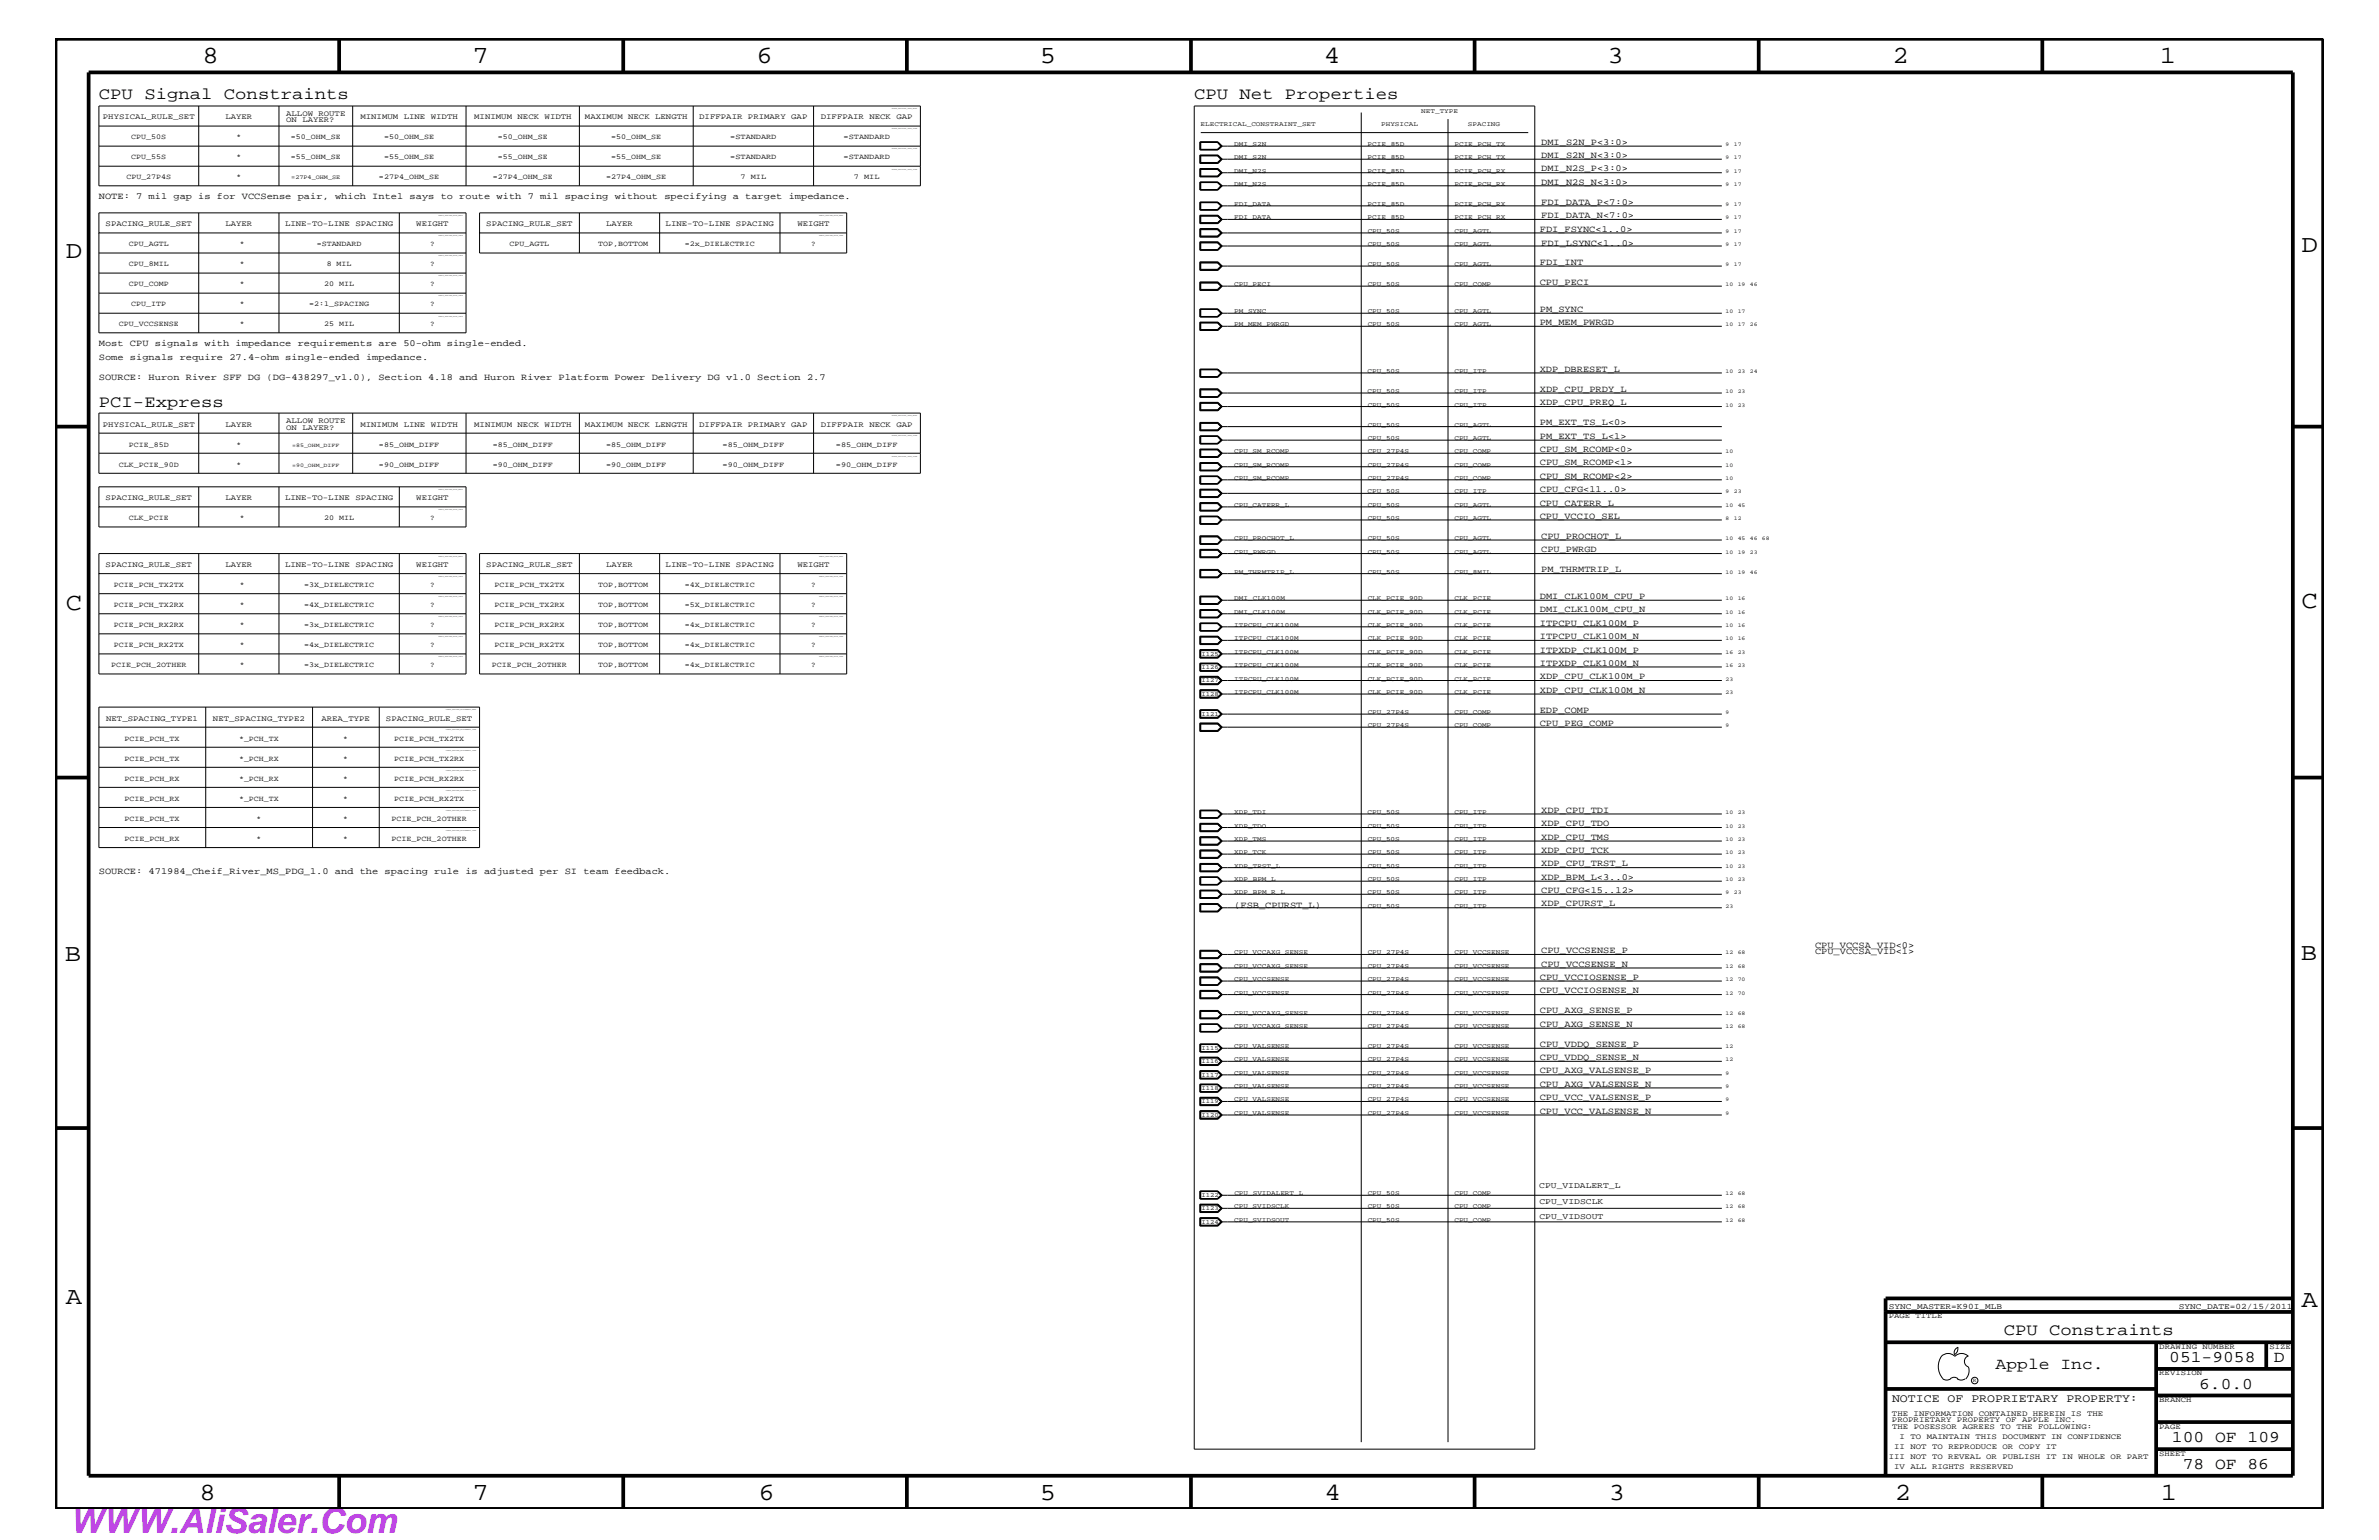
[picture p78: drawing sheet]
<svg xmlns="http://www.w3.org/2000/svg" width="432mm" height="279mm" viewBox="0 0 432 279" stroke-linecap="round" stroke-linejoin="round" font-family="sans-serif">
<defs><g id="words">
<text font-size="6.3" fill="#bd42e3" x="12.7" y="278.1">WWW.AliSaler.Com</text>
<g font-size="4.5">
<text x="36.7" y="11.5">8</text>
<text x="85.8" y="11.5">7</text>
<text x="137.3" y="11.5">6</text>
<text x="188.7" y="11.5">5</text>
<text x="240.3" y="11.5">4</text>
<text x="291.8" y="11.5">3</text>
<text x="343.5" y="11.5">2</text>
<text x="392" y="11.5">1</text>
<text x="11.9" y="46.8">D</text>
<text x="417.8" y="45.7">D</text>
<text x="11.9" y="110.6">C</text>
<text x="417.8" y="110.3">C</text>
<text x="11.8" y="174.3">B</text>
<text x="417.6" y="174.2">B</text>
<text x="11.9" y="236.7">A</text>
<text x="417.8" y="237.1">A</text>
<text x="36.2" y="272.1">8</text>
<text x="85.8" y="272.1">7</text>
<text x="137.7" y="272.1">6</text>
<text x="188.7" y="272.1">5</text>
<text x="240.4" y="272.1">4</text>
<text x="292" y="272.1">3</text>
<text x="343.9" y="272.1">2</text>
<text x="392.2" y="272.1">1</text>
</g>
<g font-size="3">
<text x="17.9" y="18">CPU Signal Constraints</text>
<text x="216.7" y="18">CPU Net Properties</text>
<text x="17.9" y="73.8">PCI-Express</text>
<text x="363.7" y="242.3">CPU Constraints</text>
<text x="362.2" y="248.4">Apple Inc.</text>
<text x="393.7" y="247.1">051-9058</text>
<text x="399.2" y="252">6.0.0</text>
<text x="412.7" y="247.1">D</text>
<text x="394.2" y="261.6">100 OF 109</text>
<text x="396.2" y="266.6">78 OF 86</text>
</g>
<text font-size="2.1" x="343.4" y="254.4">NOTICE OF PROPRIETARY PROPERTY:</text>
<g font-size="1.7">
<text x="279.7" y="28.6">DMI_S2N_N&lt;3:0&gt;</text>
<text x="279.7" y="26.3">DMI_S2N_P&lt;3:0&gt;</text>
<text x="279.7" y="33.6">DMI_N2S_N&lt;3:0&gt;</text>
<text x="279.7" y="31.1">DMI_N2S_P&lt;3:0&gt;</text>
<text x="17.9" y="36.2">NOTE: 7 mil gap is for VCCSense pair, which Intel says to route with 7 mil spacing without specifying a target impedance.</text>
<text x="279.7" y="37.2">FDI_DATA_P&lt;7:0&gt;</text>
<text x="279.7" y="39.6">FDI_DATA_N&lt;7:0&gt;</text>
<text x="279.5" y="42">FDI_FSYNC&lt;1..0&gt;</text>
<text x="279.7" y="44.6">FDI_LSYNC&lt;1..0&gt;</text>
<text x="279.5" y="51.7">CPU_PECI</text>
<text x="279.5" y="48">FDI_INT</text>
<text x="279.5" y="59">PM_MEM_PWRGD</text>
<text x="279.5" y="56.6">PM_SYNC</text>
<text x="17.9" y="65.3">Some signals require 27.4-ohm single-ended impedance.</text>
<text x="18" y="62.9">Most CPU signals with impedance requirements are 50-ohm single-ended.</text>
<text x="17.9" y="68.9">SOURCE: Huron River SFF DG (DG-438297_v1.0), Section 4.18 and Huron River Platform Power Delivery DG v1.0 Section 2.7</text>
<text x="279.5" y="67.5">XDP_DBRESET_L</text>
<text x="279.5" y="71.1">XDP_CPU_PRDY_L</text>
<text x="279.5" y="73.5">XDP_CPU_PREQ_L</text>
<text x="279.5" y="77.2">PM_EXT_TS_L&lt;0&gt;</text>
<text x="279.5" y="82">CPU_SM_RCOMP&lt;0&gt;</text>
<text x="279.5" y="79.6">PM_EXT_TS_L&lt;1&gt;</text>
<text x="279.5" y="84.4">CPU_SM_RCOMP&lt;1&gt;</text>
<text x="279.5" y="86.9">CPU_SM_RCOMP&lt;2&gt;</text>
<text x="279.5" y="89.3">CPU_CFG&lt;11..0&gt;</text>
<text x="279.5" y="94.2">CPU_VCCIO_SEL</text>
<text x="279.5" y="91.7">CPU_CATERR_L</text>
<text x="279.7" y="97.7">CPU_PROCHOT_L</text>
<text x="279.7" y="100.2">CPU_PWRGD</text>
<text x="279.7" y="103.8">PM_THRMTRIP_L</text>
<text x="279.5" y="113.6">ITPCPU_CLK100M_P</text>
<text x="279.5" y="111.1">DMI_CLK100M_CPU_N</text>
<text x="279.5" y="108.7">DMI_CLK100M_CPU_P</text>
<text x="279.5" y="115.9">ITPCPU_CLK100M_N</text>
<text x="279.5" y="118.4">ITPXDP_CLK100M_P</text>
<text x="279.5" y="120.8">ITPXDP_CLK100M_N</text>
<text x="279.5" y="125.7">XDP_CPU_CLK100M_N</text>
<text x="279.5" y="123.2">XDP_CPU_CLK100M_P</text>
<text x="279.5" y="131.7">CPU_PEG_COMP</text>
<text x="279.5" y="129.3">EDP_COMP</text>
<text x="279.7" y="149.9">XDP_CPU_TDO</text>
<text x="279.7" y="147.5">XDP_CPU_TDI</text>
<text x="279.7" y="154.7">XDP_CPU_TCK</text>
<text x="279.7" y="152.3">XDP_CPU_TMS</text>
<text x="18" y="158.6">SOURCE: 471984_Cheif_River_MS_PDG_1.0 and the spacing rule is adjusted per SI team feedback.</text>
<text x="279.7" y="159.6">XDP_BPM_L&lt;3..0&gt;</text>
<text x="279.7" y="162">CPU_CFG&lt;15..12&gt;</text>
<text x="279.7" y="157.2">XDP_CPU_TRST_L</text>
<text x="224" y="164.7">(FSB_CPURST_L)</text>
<text x="279.7" y="164.5">XDP_CPURST_L</text>
<text x="279.7" y="172.9">CPU_VCCSENSE_P</text>
<text x="329.4" y="173.2">CPU_VCCSA_VID&lt;1&gt;</text>
<text x="329.4" y="172">CPU_VCCSA_VID&lt;0&gt;</text>
<text x="279.5" y="177.7">CPU_VCCIOSENSE_P</text>
<text x="279.7" y="175.4">CPU_VCCSENSE_N</text>
<text x="279.5" y="180.2">CPU_VCCIOSENSE_N</text>
<text x="279.5" y="183.8">CPU_AXG_SENSE_P</text>
<text x="279.5" y="189.9">CPU_VDDQ_SENSE_P</text>
<text x="279.5" y="186.3">CPU_AXG_SENSE_N</text>
<text x="279.5" y="197.2">CPU_AXG_VALSENSE_N</text>
<text x="279.5" y="194.8">CPU_AXG_VALSENSE_P</text>
<text x="279.5" y="192.3">CPU_VDDQ_SENSE_N</text>
<text x="279.5" y="202">CPU_VCC_VALSENSE_N</text>
<text x="279.5" y="199.6">CPU_VCC_VALSENSE_P</text>
</g>
<g font-size="1.5">
<text x="279.4" y="215.6">CPU_VIDALERT_L</text>
<text x="279.4" y="218.5">CPU_VIDSCLK</text>
<text x="279.4" y="221.2">CPU_VIDSOUT</text>
<text x="342.8" y="237.4">SYNC_MASTER=K90I_MLB</text>
<text x="395.5" y="237.4">SYNC_DATE=02/15/2011</text>
</g>
<g font-size="1.4">
<text x="18.7" y="21.6">PHYSICAL_RULE_SET</text>
<text x="40.9" y="21.6">LAYER</text>
<text x="51.9" y="21">ALLOW ROUTE</text>
<text x="51.9" y="22.2">ON LAYER?</text>
<text x="65.4" y="21.6">MINIMUM LINE WIDTH</text>
<text x="86.1" y="21.6">MINIMUM NECK WIDTH</text>
<text x="106.2" y="21.6">MAXIMUM NECK LENGTH</text>
<text x="126.9" y="21.6">DIFFPAIR PRIMARY GAP</text>
<text x="149" y="21.6">DIFFPAIR NECK GAP</text>
<text x="23.8" y="25.3">CPU_50S</text>
<text x="23.8" y="28.9">CPU_55S</text>
<text x="42.9" y="25.3">*</text>
<text x="42.9" y="28.9">*</text>
<text x="52.8" y="25.3">=50_OHM_SE</text>
<text x="52.8" y="28.9">=55_OHM_SE</text>
<text x="69.7" y="28.9">=55_OHM_SE</text>
<text x="69.7" y="25.3">=50_OHM_SE</text>
<text x="90.4" y="28.9">=55_OHM_SE</text>
<text x="90.4" y="25.3">=50_OHM_SE</text>
<text x="111" y="28.9">=55_OHM_SE</text>
<text x="111" y="25.3">=50_OHM_SE</text>
<text x="132.5" y="25.3">=STANDARD</text>
<text x="132.5" y="28.9">=STANDARD</text>
<text x="153.1" y="25.3">=STANDARD</text>
<text x="153.1" y="28.9">=STANDARD</text>
<text x="22.9" y="32.5">CPU_27P4S</text>
<text x="42.9" y="32.5">*</text>
<text x="68.8" y="32.5">=27P4_OHM_SE</text>
<text x="89.4" y="32.5">=27P4_OHM_SE</text>
<text x="110" y="32.5">=27P4_OHM_SE</text>
<text x="134.4" y="32.5">7 MIL</text>
<text x="155" y="32.5">7 MIL</text>
<text x="19.2" y="41">SPACING_RULE_SET</text>
<text x="40.9" y="41">LAYER</text>
<text x="51.7" y="41">LINE-TO-LINE SPACING</text>
<text x="75.6" y="41">WEIGHT</text>
<text x="88.3" y="41">SPACING_RULE_SET</text>
<text x="110" y="41">LAYER</text>
<text x="120.8" y="41">LINE-TO-LINE SPACING</text>
<text x="144.7" y="41">WEIGHT</text>
<text x="23.4" y="44.6">CPU_AGTL</text>
<text x="43.5" y="44.6">*</text>
<text x="57.5" y="44.6">=STANDARD</text>
<text x="78.1" y="44.6">?</text>
<text x="92.5" y="44.6">CPU_AGTL</text>
<text x="108.6" y="44.6">TOP,BOTTOM</text>
<text x="124.3" y="44.6">=2x_DIELECTRIC</text>
<text x="147.2" y="44.6">?</text>
<text x="23.4" y="48.3">CPU_8MIL</text>
<text x="23.4" y="51.9">CPU_COMP</text>
<text x="43.5" y="48.3">*</text>
<text x="43.5" y="51.9">*</text>
<text x="58.8" y="51.9">20 MIL</text>
<text x="59.3" y="48.3">8 MIL</text>
<text x="78.1" y="48.3">?</text>
<text x="78.1" y="51.9">?</text>
<text x="21.5" y="59.2">CPU_VCCSENSE</text>
<text x="23.8" y="55.6">CPU_ITP</text>
<text x="43.5" y="59.2">*</text>
<text x="43.5" y="55.6">*</text>
<text x="56.1" y="55.6">=2:1_SPACING</text>
<text x="58.8" y="59.2">25 MIL</text>
<text x="78.1" y="55.6">?</text>
<text x="78.1" y="59.2">?</text>
<text x="18.7" y="77.4">PHYSICAL_RULE_SET</text>
<text x="40.9" y="77.4">LAYER</text>
<text x="51.9" y="76.8">ALLOW ROUTE</text>
<text x="65.4" y="77.4">MINIMUM LINE WIDTH</text>
<text x="86.1" y="77.4">MINIMUM NECK WIDTH</text>
<text x="106.2" y="77.4">MAXIMUM NECK LENGTH</text>
<text x="126.9" y="77.4">DIFFPAIR PRIMARY GAP</text>
<text x="149" y="77.4">DIFFPAIR NECK GAP</text>
<text x="23.4" y="81.1">PCIE_85D</text>
<text x="42.9" y="81.1">*</text>
<text x="51.9" y="78">ON LAYER?</text>
<text x="68.8" y="81.1">=85_OHM_DIFF</text>
<text x="89.4" y="81.1">=85_OHM_DIFF</text>
<text x="110" y="81.1">=85_OHM_DIFF</text>
<text x="131.2" y="81.1">=85_OHM_DIFF</text>
<text x="151.7" y="81.1">=85_OHM_DIFF</text>
<text x="21.5" y="84.7">CLK_PCIE_90D</text>
<text x="42.9" y="84.7">*</text>
<text x="68.8" y="84.7">=90_OHM_DIFF</text>
<text x="89.4" y="84.7">=90_OHM_DIFF</text>
<text x="110" y="84.7">=90_OHM_DIFF</text>
<text x="131.2" y="84.7">=90_OHM_DIFF</text>
<text x="151.7" y="84.7">=90_OHM_DIFF</text>
<text x="19.2" y="90.7">SPACING_RULE_SET</text>
<text x="23.4" y="94.3">CLK_PCIE</text>
<text x="40.9" y="90.7">LAYER</text>
<text x="43.5" y="94.3">*</text>
<text x="51.7" y="90.7">LINE-TO-LINE SPACING</text>
<text x="58.8" y="94.3">20 MIL</text>
<text x="75.6" y="90.7">WEIGHT</text>
<text x="78.1" y="94.3">?</text>
<text x="19.2" y="102.9">SPACING_RULE_SET</text>
<text x="20.7" y="106.5">PCIE_PCH_TX2TX</text>
<text x="40.9" y="102.9">LAYER</text>
<text x="43.5" y="106.5">*</text>
<text x="51.7" y="102.9">LINE-TO-LINE SPACING</text>
<text x="55.2" y="106.5">=3X_DIELECTRIC</text>
<text x="75.6" y="102.9">WEIGHT</text>
<text x="78.1" y="106.5">?</text>
<text x="88.3" y="102.9">SPACING_RULE_SET</text>
<text x="89.7" y="106.5">PCIE_PCH_TX2TX</text>
<text x="108.6" y="106.5">TOP,BOTTOM</text>
<text x="110" y="102.9">LAYER</text>
<text x="120.8" y="102.9">LINE-TO-LINE SPACING</text>
<text x="124.3" y="106.5">=4X_DIELECTRIC</text>
<text x="144.7" y="102.9">WEIGHT</text>
<text x="147.2" y="106.5">?</text>
<text x="20.7" y="110.2">PCIE_PCH_TX2RX</text>
<text x="20.7" y="113.7">PCIE_PCH_RX2RX</text>
<text x="43.5" y="110.2">*</text>
<text x="43.5" y="113.7">*</text>
<text x="55.2" y="110.2">=4X_DIELECTRIC</text>
<text x="55.2" y="113.7">=3x_DIELECTRIC</text>
<text x="78.1" y="110.2">?</text>
<text x="78.1" y="113.7">?</text>
<text x="89.7" y="110.2">PCIE_PCH_TX2RX</text>
<text x="89.7" y="113.7">PCIE_PCH_RX2RX</text>
<text x="108.6" y="110.2">TOP,BOTTOM</text>
<text x="108.6" y="113.7">TOP,BOTTOM</text>
<text x="124.3" y="110.2">=5X_DIELECTRIC</text>
<text x="124.3" y="113.7">=4x_DIELECTRIC</text>
<text x="147.2" y="110.2">?</text>
<text x="147.2" y="113.7">?</text>
<text x="20.7" y="117.4">PCIE_PCH_RX2TX</text>
<text x="43.5" y="117.4">*</text>
<text x="55.2" y="117.4">=4x_DIELECTRIC</text>
<text x="78.1" y="117.4">?</text>
<text x="89.7" y="117.4">PCIE_PCH_RX2TX</text>
<text x="108.6" y="117.4">TOP,BOTTOM</text>
<text x="124.3" y="117.4">=4x_DIELECTRIC</text>
<text x="147.2" y="117.4">?</text>
<text x="20.2" y="121">PCIE_PCH_2OTHER</text>
<text x="43.5" y="121">*</text>
<text x="55.2" y="121">=3x_DIELECTRIC</text>
<text x="78.1" y="121">?</text>
<text x="89.3" y="121">PCIE_PCH_2OTHER</text>
<text x="108.6" y="121">TOP,BOTTOM</text>
<text x="124.3" y="121">=4x_DIELECTRIC</text>
<text x="147.2" y="121">?</text>
<text x="19.3" y="130.8">NET_SPACING_TYPE1</text>
<text x="38.7" y="130.8">NET_SPACING_TYPE2</text>
<text x="58.3" y="130.8">AREA_TYPE</text>
<text x="70.1" y="130.8">SPACING_RULE_SET</text>
<text x="22.6" y="134.4">PCIE_PCH_TX</text>
<text x="43.4" y="134.4">*_PCH_TX</text>
<text x="62.3" y="134.4">*</text>
<text x="71.5" y="134.4">PCIE_PCH_TX2TX</text>
<text x="22.6" y="138">PCIE_PCH_TX</text>
<text x="22.6" y="141.7">PCIE_PCH_RX</text>
<text x="43.4" y="138">*_PCH_RX</text>
<text x="43.4" y="141.7">*_PCH_RX</text>
<text x="62.3" y="138">*</text>
<text x="62.3" y="141.7">*</text>
<text x="71.5" y="138">PCIE_PCH_TX2RX</text>
<text x="71.5" y="141.7">PCIE_PCH_RX2RX</text>
<text x="22.6" y="145.3">PCIE_PCH_RX</text>
<text x="22.6" y="149">PCIE_PCH_TX</text>
<text x="43.4" y="145.3">*_PCH_TX</text>
<text x="46.6" y="149">*</text>
<text x="62.3" y="145.3">*</text>
<text x="62.3" y="149">*</text>
<text x="71.1" y="149">PCIE_PCH_2OTHER</text>
<text x="71.5" y="145.3">PCIE_PCH_RX2TX</text>
<text x="22.6" y="152.6">PCIE_PCH_RX</text>
<text x="46.6" y="152.6">*</text>
<text x="62.3" y="152.6">*</text>
<text x="71.1" y="152.6">PCIE_PCH_2OTHER</text>
<text x="342.8" y="239.2">PAGE TITLE</text>
<text x="391.9" y="244.7">DRAWING NUMBER</text>
<text x="411.9" y="244.7">SIZE</text>
<text x="391.9" y="249.5">REVISION</text>
<text x="343.4" y="256.8">THE INFORMATION CONTAINED HEREIN IS THE</text>
<text x="391.9" y="254.4">BRANCH</text>
<text x="343.4" y="258">PROPRIETARY PROPERTY OF APPLE INC.</text>
<text x="343.4" y="259.3">THE POSESSOR AGREES TO THE FOLLOWING:</text>
<text x="343.8" y="262.9">II NOT TO REPRODUCE OR COPY IT</text>
<text x="344.8" y="261.1">I TO MAINTAIN THIS DOCUMENT IN CONFIDENCE</text>
<text x="391.9" y="259.3">PAGE</text>
<text x="342.8" y="264.7">III NOT TO REVEAL OR PUBLISH IT IN WHOLE OR PART</text>
<text x="343.8" y="266.6">IV ALL RIGHTS RESERVED</text>
<text x="391.9" y="264.1">SHEET</text>
</g>
<g font-size="1.2">
<text x="217.9" y="22.9">ELECTRICAL_CONSTRAINT_SET</text>
<text x="250.7" y="22.9">PHYSICAL</text>
<text x="258" y="20.4">NET_TYPE</text>
<text x="266.4" y="22.9">SPACING</text>
<text x="224" y="28.9">DMI_S2N</text>
<text x="224" y="26.5">DMI_S2N</text>
<text x="248.2" y="28.9">PCIE_85D</text>
<text x="248.2" y="26.5">PCIE_85D</text>
<text x="264" y="28.9">PCIE_PCH_TX</text>
<text x="264" y="26.5">PCIE_PCH_TX</text>
<text x="224" y="33.7">DMI_N2S</text>
<text x="224" y="31.4">DMI_N2S</text>
<text x="248.2" y="33.7">PCIE_85D</text>
<text x="248.2" y="31.4">PCIE_85D</text>
<text x="264" y="33.7">PCIE_PCH_RX</text>
<text x="264" y="31.4">PCIE_PCH_RX</text>
<text x="224" y="39.8">FDI_DATA</text>
<text x="224" y="37.4">FDI_DATA</text>
<text x="248.2" y="37.4">PCIE_85D</text>
<text x="248.2" y="39.8">PCIE_85D</text>
<text x="264" y="37.4">PCIE_PCH_RX</text>
<text x="264" y="39.8">PCIE_PCH_RX</text>
<text x="248.2" y="42.3">CPU_50S</text>
<text x="248.2" y="44.6">CPU_50S</text>
<text x="264" y="42.3">CPU_AGTL</text>
<text x="264" y="44.6">CPU_AGTL</text>
<text x="224" y="51.9">CPU_PECI</text>
<text x="248.2" y="51.9">CPU_50S</text>
<text x="248.2" y="48.3">CPU_50S</text>
<text x="264" y="51.9">CPU_COMP</text>
<text x="264" y="48.3">CPU_AGTL</text>
<text x="224" y="56.8">PM_SYNC</text>
<text x="224" y="59.2">PM_MEM_PWRGD</text>
<text x="248.2" y="56.8">CPU_50S</text>
<text x="248.2" y="59.2">CPU_50S</text>
<text x="264" y="56.8">CPU_AGTL</text>
<text x="264" y="59.2">CPU_AGTL</text>
<text x="248.2" y="67.7">CPU_50S</text>
<text x="248.2" y="71.3">CPU_50S</text>
<text x="264" y="67.7">CPU_ITP</text>
<text x="264" y="71.3">CPU_ITP</text>
<text x="248.2" y="73.8">CPU_50S</text>
<text x="248.2" y="77.4">CPU_50S</text>
<text x="264" y="77.4">CPU_AGTL</text>
<text x="264" y="73.8">CPU_ITP</text>
<text x="224" y="82.2">CPU_SM_RCOMP</text>
<text x="248.2" y="79.9">CPU_50S</text>
<text x="248.2" y="82.2">CPU_27P4S</text>
<text x="264" y="82.2">CPU_COMP</text>
<text x="264" y="79.9">CPU_AGTL</text>
<text x="224" y="84.7">CPU_SM_RCOMP</text>
<text x="224" y="87.1">CPU_SM_RCOMP</text>
<text x="248.2" y="89.5">CPU_50S</text>
<text x="248.2" y="84.7">CPU_27P4S</text>
<text x="248.2" y="87.1">CPU_27P4S</text>
<text x="264" y="84.7">CPU_COMP</text>
<text x="264" y="87.1">CPU_COMP</text>
<text x="264" y="89.5">CPU_ITP</text>
<text x="224" y="92">CPU_CATERR_L</text>
<text x="248.2" y="92">CPU_50S</text>
<text x="248.2" y="94.3">CPU_50S</text>
<text x="264" y="92">CPU_AGTL</text>
<text x="264" y="94.3">CPU_AGTL</text>
<text x="224" y="98">CPU_PROCHOT_L</text>
<text x="224" y="100.4">CPU_PWRGD</text>
<text x="248.2" y="98">CPU_50S</text>
<text x="248.2" y="100.4">CPU_50S</text>
<text x="264" y="98">CPU_AGTL</text>
<text x="264" y="100.4">CPU_AGTL</text>
<text x="224" y="104.1">PM_THRMTRIP_L</text>
<text x="248.2" y="104.1">CPU_50S</text>
<text x="264" y="104.1">CPU_8MIL</text>
<text x="224" y="113.7">ITPCPU_CLK100M</text>
<text x="224" y="111.4">DMI_CLK100M</text>
<text x="224" y="108.9">DMI_CLK100M</text>
<text x="248.2" y="113.7">CLK_PCIE_90D</text>
<text x="248.2" y="111.4">CLK_PCIE_90D</text>
<text x="248.2" y="108.9">CLK_PCIE_90D</text>
<text x="264" y="113.7">CLK_PCIE</text>
<text x="264" y="111.4">CLK_PCIE</text>
<text x="264" y="108.9">CLK_PCIE</text>
<text x="218.1" y="119">I125</text>
<text x="224" y="116.2">ITPCPU_CLK100M</text>
<text x="224" y="118.6">ITPCPU_CLK100M</text>
<text x="248.2" y="116.2">CLK_PCIE_90D</text>
<text x="248.2" y="118.6">CLK_PCIE_90D</text>
<text x="264" y="116.2">CLK_PCIE</text>
<text x="264" y="118.6">CLK_PCIE</text>
<text x="218.1" y="121.4">I126</text>
<text x="218.1" y="123.8">I127</text>
<text x="224" y="121">ITPCPU_CLK100M</text>
<text x="224" y="125.9">ITPCPU_CLK100M</text>
<text x="224" y="123.5">ITPCPU_CLK100M</text>
<text x="248.2" y="121">CLK_PCIE_90D</text>
<text x="248.2" y="125.9">CLK_PCIE_90D</text>
<text x="248.2" y="123.5">CLK_PCIE_90D</text>
<text x="264" y="121">CLK_PCIE</text>
<text x="264" y="125.9">CLK_PCIE</text>
<text x="264" y="123.5">CLK_PCIE</text>
<text x="218.1" y="129.9">I121</text>
<text x="218.1" y="126.3">I128</text>
<text x="248.2" y="131.9">CPU_27P4S</text>
<text x="248.2" y="129.6">CPU_27P4S</text>
<text x="264" y="131.9">CPU_COMP</text>
<text x="264" y="129.6">CPU_COMP</text>
<text x="224" y="147.7">XDP_TDI</text>
<text x="248.2" y="147.7">CPU_50S</text>
<text x="264" y="147.7">CPU_ITP</text>
<text x="224" y="150.1">XDP_TDO</text>
<text x="224" y="155">XDP_TCK</text>
<text x="224" y="152.6">XDP_TMS</text>
<text x="248.2" y="150.1">CPU_50S</text>
<text x="248.2" y="155">CPU_50S</text>
<text x="248.2" y="152.6">CPU_50S</text>
<text x="264" y="150.1">CPU_ITP</text>
<text x="264" y="155">CPU_ITP</text>
<text x="264" y="152.6">CPU_ITP</text>
<text x="224" y="157.4">XDP_TRST_L</text>
<text x="224" y="159.9">XDP_BPM_L</text>
<text x="248.2" y="157.4">CPU_50S</text>
<text x="248.2" y="159.9">CPU_50S</text>
<text x="264" y="159.9">CPU_ITP</text>
<text x="264" y="157.4">CPU_ITP</text>
<text x="224" y="162.2">XDP_BPM_R_L</text>
<text x="248.2" y="162.2">CPU_50S</text>
<text x="248.2" y="164.7">CPU_50S</text>
<text x="264" y="164.7">CPU_ITP</text>
<text x="264" y="162.2">CPU_ITP</text>
<text x="224" y="173.2">CPU_VCCAXG_SENSE</text>
<text x="248.2" y="173.2">CPU_27P4S</text>
<text x="264" y="173.2">CPU_VCCSENSE</text>
<text x="224" y="175.6">CPU_VCCAXG_SENSE</text>
<text x="224" y="178">CPU_VCCSENSE</text>
<text x="248.2" y="178">CPU_27P4S</text>
<text x="248.2" y="175.6">CPU_27P4S</text>
<text x="264" y="178">CPU_VCCSENSE</text>
<text x="264" y="175.6">CPU_VCCSENSE</text>
<text x="224" y="184.1">CPU_VCCAXG_SENSE</text>
<text x="224" y="180.5">CPU_VCCSENSE</text>
<text x="248.2" y="180.5">CPU_27P4S</text>
<text x="248.2" y="184.1">CPU_27P4S</text>
<text x="264" y="180.5">CPU_VCCSENSE</text>
<text x="264" y="184.1">CPU_VCCSENSE</text>
<text x="218.1" y="190.5">I115</text>
<text x="224" y="186.5">CPU_VCCAXG_SENSE</text>
<text x="224" y="190.2">CPU_VALSENSE</text>
<text x="248.2" y="186.5">CPU_27P4S</text>
<text x="248.2" y="190.2">CPU_27P4S</text>
<text x="264" y="186.5">CPU_VCCSENSE</text>
<text x="264" y="190.2">CPU_VCCSENSE</text>
<text x="218.1" y="192.9">I116</text>
<text x="218.1" y="195.4">I117</text>
<text x="218.1" y="197.8">I118</text>
<text x="224" y="192.6">CPU_VALSENSE</text>
<text x="224" y="197.4">CPU_VALSENSE</text>
<text x="224" y="195">CPU_VALSENSE</text>
<text x="248.2" y="192.6">CPU_27P4S</text>
<text x="248.2" y="197.4">CPU_27P4S</text>
<text x="248.2" y="195">CPU_27P4S</text>
<text x="264" y="192.6">CPU_VCCSENSE</text>
<text x="264" y="197.4">CPU_VCCSENSE</text>
<text x="264" y="195">CPU_VCCSENSE</text>
<text x="218.1" y="200.2">I119</text>
<text x="218.1" y="202.6">I120</text>
<text x="224" y="202.3">CPU_VALSENSE</text>
<text x="224" y="199.8">CPU_VALSENSE</text>
<text x="248.2" y="202.3">CPU_27P4S</text>
<text x="248.2" y="199.8">CPU_27P4S</text>
<text x="264" y="202.3">CPU_VCCSENSE</text>
<text x="264" y="199.8">CPU_VCCSENSE</text>
<text x="218.1" y="217.2">I122</text>
<text x="218.1" y="219.6">I123</text>
<text x="224" y="219.2">CPU_SVIDSCLK</text>
<text x="224" y="221.7">CPU_SVIDSOUT</text>
<text x="224" y="216.9">CPU_SVIDALERT_L</text>
<text x="248.2" y="219.2">CPU_50S</text>
<text x="248.2" y="216.9">CPU_50S</text>
<text x="248.2" y="221.7">CPU_50S</text>
<text x="264" y="219.2">CPU_COMP</text>
<text x="264" y="216.9">CPU_COMP</text>
<text x="264" y="221.7">CPU_COMP</text>
<text x="218.1" y="222">I124</text>
</g>
<text font-size="1.1" x="52.9" y="32.5">=27P4_OHM_SE</text>
<g font-size="1">
<text x="313.2" y="28.9">9</text>
<text x="313.2" y="26.5">9</text>
<text x="314.7" y="28.9">17</text>
<text x="314.7" y="26.5">17</text>
<text x="313.2" y="33.7">9</text>
<text x="313.2" y="31.4">9</text>
<text x="314.7" y="33.7">17</text>
<text x="314.7" y="31.4">17</text>
<text x="313.2" y="37.4">9</text>
<text x="313.2" y="39.8">9</text>
<text x="314.7" y="37.4">17</text>
<text x="314.7" y="39.8">17</text>
<text x="313.2" y="42.3">9</text>
<text x="313.2" y="44.6">9</text>
<text x="314.7" y="42.3">17</text>
<text x="314.7" y="44.6">17</text>
<text x="313.2" y="48.3">9</text>
<text x="313.2" y="51.9">10</text>
<text x="314.7" y="48.3">17</text>
<text x="315.4" y="51.9">19</text>
<text x="317.6" y="51.9">46</text>
<text x="313.2" y="56.8">10</text>
<text x="313.2" y="59.2">10</text>
<text x="315.4" y="56.8">17</text>
<text x="315.4" y="59.2">17</text>
<text x="317.6" y="59.2">26</text>
<text x="313.2" y="67.7">10</text>
<text x="313.2" y="71.3">10</text>
<text x="315.4" y="67.7">23</text>
<text x="315.4" y="71.3">23</text>
<text x="317.6" y="67.7">24</text>
<text x="313.2" y="73.8">10</text>
<text x="315.4" y="73.8">23</text>
<text x="53" y="81.1">=85_OHM_DIFF</text>
<text x="313.2" y="82.2">10</text>
<text x="53" y="84.7">=90_OHM_DIFF</text>
<text x="313.2" y="89.5">9</text>
<text x="313.2" y="84.7">10</text>
<text x="313.2" y="87.1">10</text>
<text x="314.7" y="89.5">23</text>
<text x="313.2" y="94.3">8</text>
<text x="313.2" y="92">10</text>
<text x="314.7" y="94.3">12</text>
<text x="315.4" y="92">45</text>
<text x="313.2" y="98">10</text>
<text x="313.2" y="100.4">10</text>
<text x="315.4" y="98">45</text>
<text x="315.4" y="100.4">19</text>
<text x="317.6" y="100.4">23</text>
<text x="317.6" y="98">46</text>
<text x="319.8" y="98">68</text>
<text x="313.2" y="104.1">10</text>
<text x="315.4" y="104.1">19</text>
<text x="317.6" y="104.1">46</text>
<text x="313.2" y="111.4">10</text>
<text x="313.2" y="108.9">10</text>
<text x="313.2" y="113.7">10</text>
<text x="315.4" y="108.9">16</text>
<text x="315.4" y="111.4">16</text>
<text x="315.4" y="113.7">16</text>
<text x="313.2" y="118.6">16</text>
<text x="313.2" y="116.2">10</text>
<text x="315.4" y="118.6">23</text>
<text x="315.4" y="116.2">16</text>
<text x="313.2" y="121">16</text>
<text x="313.2" y="125.9">23</text>
<text x="313.2" y="123.5">23</text>
<text x="315.4" y="121">23</text>
<text x="313.2" y="131.9">9</text>
<text x="313.2" y="129.6">9</text>
<text x="313.2" y="147.7">10</text>
<text x="315.4" y="147.7">23</text>
<text x="313.2" y="155">10</text>
<text x="313.2" y="152.6">10</text>
<text x="313.2" y="150.1">10</text>
<text x="315.4" y="155">23</text>
<text x="315.4" y="152.6">23</text>
<text x="315.4" y="150.1">23</text>
<text x="313.2" y="159.9">10</text>
<text x="313.2" y="157.4">10</text>
<text x="315.4" y="159.9">23</text>
<text x="315.4" y="157.4">23</text>
<text x="313.2" y="162.2">9</text>
<text x="313.2" y="164.7">23</text>
<text x="314.7" y="162.2">23</text>
<text x="313.2" y="173.2">12</text>
<text x="315.4" y="173.2">68</text>
<text x="313.2" y="178">12</text>
<text x="313.2" y="175.6">12</text>
<text x="315.4" y="178">70</text>
<text x="315.4" y="175.6">68</text>
<text x="313.2" y="180.5">12</text>
<text x="313.2" y="184.1">12</text>
<text x="315.4" y="180.5">70</text>
<text x="315.4" y="184.1">68</text>
<text x="313.2" y="186.5">12</text>
<text x="313.2" y="190.2">12</text>
<text x="315.4" y="186.5">68</text>
<text x="313.2" y="197.4">9</text>
<text x="313.2" y="195">9</text>
<text x="313.2" y="192.6">12</text>
<text x="313.2" y="202.3">9</text>
<text x="313.2" y="199.8">9</text>
<text x="313.2" y="216.9">12</text>
<text x="313.2" y="221.7">12</text>
<text x="313.2" y="219.2">12</text>
<text x="315.4" y="216.9">68</text>
<text x="315.4" y="221.7">68</text>
<text x="315.4" y="219.2">68</text>
<text x="358.1" y="250.7">R</text>
</g>
<g font-size=".3">
<text x="161.9" y="19.8">TABLE_PHYSICAL_RULE_HEAD</text>
<text x="161.9" y="23.5">TABLE_PHYSICAL_RULE_ITEM</text>
<text x="161.9" y="27.1">TABLE_PHYSICAL_RULE_ITEM</text>
<text x="161.9" y="30.8">TABLE_PHYSICAL_RULE_ITEM</text>
<text x="79.6" y="39.2">TABLE_SPACING_RULE_HEAD</text>
<text x="148.7" y="39.2">TABLE_SPACING_RULE_HEAD</text>
<text x="79.6" y="42.9">TABLE_SPACING_RULE_ITEM</text>
<text x="79.6" y="46.5">TABLE_SPACING_RULE_ITEM</text>
<text x="148.7" y="42.9">TABLE_SPACING_RULE_ITEM</text>
<text x="79.6" y="50.2">TABLE_SPACING_RULE_ITEM</text>
<text x="79.6" y="53.8">TABLE_SPACING_RULE_ITEM</text>
<text x="79.6" y="57.4">TABLE_SPACING_RULE_ITEM</text>
<text x="161.9" y="75.6">TABLE_PHYSICAL_RULE_HEAD</text>
<text x="161.9" y="82.8">TABLE_PHYSICAL_RULE_ITEM</text>
<text x="161.9" y="79.2">TABLE_PHYSICAL_RULE_ITEM</text>
<text x="79.6" y="88.9">TABLE_SPACING_RULE_HEAD</text>
<text x="79.6" y="92.6">TABLE_SPACING_RULE_ITEM</text>
<text x="79.6" y="101">TABLE_SPACING_RULE_HEAD</text>
<text x="148.7" y="101">TABLE_SPACING_RULE_HEAD</text>
<text x="79.6" y="104.7">TABLE_SPACING_RULE_ITEM</text>
<text x="148.7" y="104.7">TABLE_SPACING_RULE_ITEM</text>
<text x="79.6" y="108.3">TABLE_SPACING_RULE_ITEM</text>
<text x="79.6" y="112">TABLE_SPACING_RULE_ITEM</text>
<text x="148.7" y="108.3">TABLE_SPACING_RULE_ITEM</text>
<text x="148.7" y="112">TABLE_SPACING_RULE_ITEM</text>
<text x="79.6" y="119.2">TABLE_SPACING_RULE_ITEM</text>
<text x="79.6" y="115.6">TABLE_SPACING_RULE_ITEM</text>
<text x="148.7" y="119.2">TABLE_SPACING_RULE_ITEM</text>
<text x="148.7" y="115.6">TABLE_SPACING_RULE_ITEM</text>
<text x="80.9" y="128.9">TABLE_SPACING_ASSIGNMENT_HEAD</text>
<text x="80.9" y="132.5">TABLE_SPACING_ASSIGNMENT_ITEM</text>
<text x="80.9" y="136.2">TABLE_SPACING_ASSIGNMENT_ITEM</text>
<text x="80.9" y="143.5">TABLE_SPACING_ASSIGNMENT_ITEM</text>
<text x="80.9" y="139.8">TABLE_SPACING_ASSIGNMENT_ITEM</text>
<text x="80.9" y="147.1">TABLE_SPACING_ASSIGNMENT_ITEM</text>
<text x="80.9" y="150.7">TABLE_SPACING_ASSIGNMENT_ITEM</text>
</g>
</g></defs>
<g fill="none" stroke="#000" stroke-width=".18">
<path d="M18 19.2h149.1v14.5h-149.1zM36.1 19.2v14.5M50.6 19.2v14.5M64 19.2v14.5M84.6 19.2v14.5M105.2 19.2v14.5M125.8 19.2v14.5M147.7 19.2v14.5M216.8 19.2h61.8v243.7h-61.8zM18 26.5h149.1M18 22.9h149.1M18 30.2h149.1"/>
<path d="M36.1 38.6v21.8M50.6 38.6v21.8M72.5 38.6v21.8M105.2 38.6v7.3M119.7 38.6v7.3M141.6 38.6v7.3M217.8 25.8h3.3l.7 .7-.7 .7h-3.3zM217.8 28.1h3.3l.7 .8-.7 .7h-3.3zM217.8 30.6h3.3l.7 .7-.7 .8h-3.3zM217.8 33h3.3l.7 .7-.7 .8h-3.3zM217.8 36.7h3.3l.7 .7-.7 .7h-3.3zM217.8 39h3.3l.7 .8-.7 .8h-3.3z"/>
<path d="M217.9 25.8h3.1M217.9 33.1h3.1M217.9 36.8h3.1M217.9 25.8v1.4M217.9 33v1.5M217.9 36.7v1.4M217.9 27.1h3.1M217.9 34.4h3.1M217.9 38h3.1M217.9 24.1h59.5M217.9 25.8v1.3M217.9 28.3h3.1l.6 .6-.6 .6h-3.1z"/>
<path d="M217.9 30.7h3.1l.6 .6-.6 .6h-3.1zM217.9 33.1v1.3M217.9 36.8v1.2M217.9 39.2h3.1l.6 .6-.6 .6h-3.1zM221 28.2h-3.1v1.4M221 30.7h-3.1v1.3h3.1M221 39.1h-3.1v1.4h3.1M221 25.8l.6 .7M221 33.1l.6 .6M221 36.8l.6 .6M221 25.8l.8 .7-.8 .7M221 28.2l.8 .7-.8 .7"/>
<path d="M221 30.7l.8 .6-.8 .7M221 33l.8 .7-.8 .8M221 36.7l.8 .7-.8 .7M221 39.1l.8 .7-.8 .7M221 25.8l.7 .7-.7 .6M221 28.2l.7 .7-.7 .7h-3.1M221 30.7l.7 .6-.7 .7M221 33.1l.7 .6-.7 .7M221 36.8l.7 .6-.7 .6M221 39.1l.7 .7-.7 .7M221.6 26.5l-.6 .6M221.6 33.7l-.6 .7"/>
<path d="M221.6 37.4l-.6 .6M221.6 26.5h90.9M221.6 28.9h90.9M221.6 31.3h90.9M221.6 33.7h90.9M221.6 37.4h90.9M221.6 39.8h90.9M247.1 20.4v241.2M262.8 21.6v240M18 42.3v18.1h66.6v-21.8h-66.6v3.7h66.6M18 56.8h66.6M18 45.9h66.6"/>
<path d="M18 49.5h66.6M18 53.2h66.6M87 42.3v3.6h66.7v-7.3h-66.7v3.7h66.7M217.8 41.5h3.3l.7 .8-.7 .7h-3.3zM217.8 43.9h3.3l.7 .7-.7 .8h-3.3zM217.8 47.5h3.3l.7 .8-.7 .7h-3.3zM217.8 51.2h3.3l.7 .7-.7 .8h-3.3zM217.8 56.1h3.3l.7 .7-.7 .7h-3.3zM217.8 58.4h3.3l.7 .8-.7 .8h-3.3zM217.9 41.6h3.1l.7 .7-.7 .6M217.9 44h3.1M217.9 47.7h3.1"/>
<path d="M217.9 51.3h3.1M217.9 56.1h3.1M217.9 41.5v1.4h3.1l.8-.6-.8-.8M217.9 45.4v-1.4h3.1l.8 .6-.8 .8M217.9 52.7v-1.5h3.1l.8 .7-.8 .8M217.9 56.1v1.4M217.9 42.9h3.1M217.9 45.3h3.1M217.9 57.4h3.1M217.9 44v1.3M217.9 47.7v1.2h3.1l.6-.6M217.9 51.3v1.2h3.1l.6-.6"/>
<path d="M217.9 56.1v1.3M217.9 58.6h3.1l.6 .6-.6 .6h-3.1zM221 49l.8-.7-.8-.7h-3.1v1.4M221 58.5h-3.1v1.4h3.1M221 44l.6 .6M221 47.7l.6 .6M221 51.3l.6 .6M221 56.1l.6 .7M221 58.5l.8 .7-.8 .7M221 56.1l.8 .7-.8 .7M221 44l.7 .6-.7 .7M221 47.7l.7 .6-.7 .7h-3.1"/>
<path d="M221 51.3l.7 .6-.7 .7h-3.1M221 58.5l.7 .7-.7 .7M221 56.1l.7 .7-.7 .6M221.6 42.3l-.6 .6M221.6 44.6l-.6 .7M221.6 56.8l-.6 .6M221.6 42.3l-.6-.6h-3.1v1.2M221.6 42.3h90.9M221.6 44.6h90.9M221.6 48.3h90.9M221.6 51.9h90.9M221.6 59.2h90.9"/>
<path d="M221.6 56.8h90.9M18 74.9h149.1v11h-149.1zM18 78.6h149.1M36.1 74.9v11M50.6 74.9v11M64 74.9v11M84.6 74.9v11M105.2 74.9v11M125.8 74.9v11M147.7 74.9v11M217.8 67h3.3l.7 .7-.7 .7h-3.3zM217.8 70.5h3.3l.7 .8-.7 .8h-3.3z"/>
<path d="M217.8 73h3.3l.7 .8-.7 .7h-3.3zM217.8 79.1h3.3l.7 .8-.7 .6h-3.3zM217.8 76.6h3.3l.7 .8-.7 .8h-3.3zM217.9 79.2h3.1M217.9 67.1h3.1M217.9 70.7h3.1M217.9 67v1.4M217.9 72.1v-1.5h3.1l.8 .7-.8 .8M217.9 79.1v1.4M217.9 68.3h3.1M217.9 72h3.1M217.9 76.8h3.1l.6 .6-.6 .6h-3.1z"/>
<path d="M217.9 67.1v1.2M217.9 70.7v1.3M217.9 73.2h3.1l.6 .6-.6 .6h-3.1zM217.9 79.2v1.2M221 76.7h-3.1v1.4h3.1M221 73.1h-3.1v1.3h3.1M221 79.2l.6 .7M221 67.1l.6 .6M221 70.7l.6 .6M221 76.7l.8 .7-.8 .7M221 79.1l.8 .8-.8 .6M221 67l.8 .7-.8 .7"/>
<path d="M221 73.1l.8 .7-.8 .6M221 76.7l.7 .7-.7 .7M221 79.2l.7 .7-.7 .5M221 67.1l.7 .6-.7 .6M221 70.7l.7 .6-.7 .7M221 73.1l.7 .7-.7 .6M221.6 79.9l-.6 .5M221.6 67.7l-.6 .6M221.6 71.3l-.6 .7M221.6 77.4h90.9M221.6 79.9h90.9M221.6 67.7h90.9"/>
<path d="M221.6 71.3h90.9M221.6 73.8h90.9M18 82.2h149.1M36.1 88.3v7.3M50.6 88.3v7.3M72.5 88.3v7.3M84.6 92h-66.6v-3.7h66.6v7.3h-66.6v-3.6M217.8 81.5h3.3l.7 .7-.7 .8h-3.3zM217.8 83.9h3.3l.7 .8-.7 .7h-3.3zM217.8 86.4h3.3l.7 .7-.7 .7h-3.3zM217.8 88.7h3.3l.7 .8-.7 .8h-3.3zM217.8 91.2h3.3l.7 .8-.7 .7h-3.3z"/>
<path d="M217.8 93.7h3.3l.7 .6-.7 .8h-3.3zM217.8 97.2h3.3l.7 .8-.7 .7h-3.3zM217.8 99.7h3.3l.7 .7-.7 .8h-3.3zM217.9 97.4h3.1M217.9 86.5h3.1M217.9 91.3h3.1l.7 .7-.7 .6M217.9 93.7h3.1M217.9 86.4v1.4M217.9 91.2v1.4h3.1M217.9 93.7v1.4M217.9 98.7v-1.4h3.1l.8 .7-.8 .7M217.9 80.4h3.1"/>
<path d="M217.9 98.7h3.1M217.9 87.7h3.1M217.9 95h3.1M217.9 81.6h3.1l.6 .6-.6 .6h-3.1zM217.9 84.1h3.1l.6 .6-.6 .6h-3.1zM217.9 86.5v1.2M217.9 88.9h3.1l.6 .6-.6 .6h-3.1zM217.9 91.4h3.1l.6 .6-.6 .6h-3.1zM217.9 93.7v1.3M217.9 97.4v1.3M217.9 99.8h3.1l.6 .6-.6 .6h-3.1zM221 81.6h-3.1v1.4"/>
<path d="M221 84h-3.1v1.4h3.1M221 88.8h-3.1v1.4h3.1M221 99.8h-3.1v1.3h3.1M221 97.4l.6 .6M221 86.5l.6 .6M221 93.7l.6 .6M221 99.8l.8 .6-.8 .7M221 84l.8 .7-.8 .7M221 86.4l.8 .7-.8 .7M221 88.8l.8 .7-.8 .7M221 91.2l.8 .8-.8 .6M221 93.7l.8 .6-.8 .8"/>
<path d="M221 81.6l.8 .6-.8 .8M221 97.4l.7 .6-.7 .7M221 99.8l.7 .6-.7 .7M221 84l.7 .7-.7 .7M221 86.5l.7 .6-.7 .6M221 88.8l.7 .7-.7 .7M221 93.7l.7 .6-.7 .7M221 81.6l.7 .6-.7 .7h-3.1M221.6 98l-.6 .7M221.6 87.1l-.6 .6M221.6 94.3l-.6 .7M221.6 98h90.9"/>
<path d="M221.6 84.7h90.9M221.6 87.1h90.9M221.6 89.5h90.9M221.6 92h90.9M221.6 94.3h90.9M221.6 82.2h90.9M18 104.1v18.2h66.6v-21.9h-66.6v3.7h66.6M18 118.6h66.6M18 111.4h66.6M18 107.7h66.6M18 115h66.6M36.1 100.4v21.9"/>
<path d="M50.6 100.4v21.9M72.5 100.4v21.9M87 118.6h66.7M87 111.4h66.7M87 107.7h66.7M87 115h66.7M87 104.1v18.2h66.7v-21.9h-66.7v3.7h66.7M105.2 100.4v21.9M119.7 100.4v21.9M141.6 100.4v21.9M217.8 103.3h3.3l.7 .8-.7 .7h-3.3zM217.8 108.1h3.3l.7 .8-.7 .8h-3.3z"/>
<path d="M217.8 110.6h3.3l.7 .8-.7 .7h-3.3zM217.8 113h3.3l.7 .7-.7 .8h-3.3zM217.8 115.4h3.3l.7 .8-.7 .7h-3.3zM217.8 117.9h3.3l.7 .7-.7 .8h-3.3zM217.9 118h3.1l.7 .6-.7 .7M217.9 113.1h3.1M217.9 113v1.5M217.9 117.9v1.4h3.1M217.9 114.4h3.1M217.9 103.5h3.1l.6 .6-.6 .6h-3.1zM217.9 108.3h3.1l.6 .6-.6 .6h-3.1zM217.9 110.8h3.1l.6 .6-.6 .5h-3.1z"/>
<path d="M217.9 113.1v1.3M217.9 115.6h3.1l.6 .6-.6 .6h-3.1zM217.9 118h3.1l.6 .6-.6 .6h-3.1zM221 103.4h-3.1v1.4h3.1M221 108.2h-3.1v1.5M221 110.7h-3.1v1.3h3.1M221 115.5h-3.1v1.4h3.1M221 113.1l.6 .6M221 117.9l.8 .7-.8 .7M221 103.4l.8 .7-.8 .7M221 113l.8 .7-.8 .8M221 115.5l.8 .7-.8 .7"/>
<path d="M221 108.2l.8 .7-.8 .8M221 110.7l.8 .7-.8 .6M221 103.4l.7 .7-.7 .7M221 113.1l.7 .6-.7 .7M221 115.5l.7 .7-.7 .7M221 108.2l.7 .7-.7 .7h-3.1M221 110.7l.7 .7-.7 .6M221.6 113.7l-.6 .7M221.6 118.6h90.9M221.6 100.4h90.9M221.6 104.1h90.9M221.6 113.7h90.9"/>
<path d="M221.6 116.2h90.9M221.6 108.9h90.9M221.6 111.4h90.9M18 135.6h69M18 139.2h69M18 131.9v21.9h69v-25.5h-69v3.6h69M37.3 128.3v25.5M56.7 128.3v25.5M68.8 128.3v25.5M217.8 120.3h3.3l.7 .7-.7 .8h-3.3zM217.8 122.7h3.3l.7 .8-.7 .7h-3.3zM217.8 125.2h3.3l.7 .7-.7 .8h-3.3z"/>
<path d="M217.8 128.8h3.3l.7 .8-.7 .7h-3.3zM217.8 131.2h3.3l.7 .7-.7 .8h-3.3zM217.9 128.9h3.1M217.9 120.4h3.1M217.9 125.2h3.1l.7 .7-.7 .6M217.9 131.3h3.1M217.9 120.3v1.5M217.9 132.7v-1.4h3.1l.8 .6-.8 .8M217.9 130.2h3.1M217.9 121.7h3.1M217.9 126.5h3.1M217.9 120.4v1.3"/>
<path d="M217.9 122.9h3.1l.6 .6-.6 .6h-3.1zM217.9 128.9v1.3M217.9 131.3v1.2h3.1l.6-.6M221 122.8h-3.1v1.3h3.1M221 128.9l.6 .7M221 120.4l.6 .6M221 131.3l.6 .6M221 125.2l.8 .7-.8 .7h-3.1v-1.4M221 128.8l.8 .8-.8 .6h-3.1v-1.4M221 120.3l.8 .7-.8 .8M221 122.8l.8 .7-.8 .6M221 128.9l.7 .7-.7 .6"/>
<path d="M221 120.4l.7 .6-.7 .7M221 122.8l.7 .7-.7 .6M221 131.3l.7 .6-.7 .7h-3.1M221.6 129.6l-.6 .6M221.6 121l-.6 .7M221.6 125.9l-.6 .6M221.6 125.9l-.6-.6h-3.1v1.2M221.6 129.6h90.9M221.6 121h90.9M221.6 123.5h90.9M221.6 125.9h90.9M221.6 131.9h90.9"/>
<path d="M18 150.1h69M18 146.5h69M18 142.9h69M217.8 147h3.3l.7 .7-.7 .7h-3.3zM217.8 149.4h3.3l.7 .7-.7 .8h-3.3zM217.8 151.8h3.3l.7 .8-.7 .8h-3.3zM217.8 154.2h3.3l.7 .8-.7 .7h-3.3zM217.8 156.7h3.3l.7 .7-.7 .8h-3.3zM217.8 159.1h3.3l.7 .8-.7 .6h-3.3zM217.9 159.2h3.1M217.9 154.4h3.1M217.9 151.9h3.1l.7 .7-.7 .6"/>
<path d="M217.9 147.1h3.1M217.9 147v1.4M217.9 151.8v1.5h3.1l.8-.7-.8-.8M217.9 159.1v1.4M217.9 153.2h3.1M217.9 148.4h3.1M217.9 147.1v1.3M217.9 149.5h3.1l.6 .6-.6 .6h-3.1zM217.9 154.4v1.2h3.1l.6-.6M217.9 156.8h3.1l.6 .6-.6 .6h-3.1zM217.9 159.2v1.3M221 149.5h-3.1v1.3h3.1"/>
<path d="M221 155.7l.8-.7-.8-.7h-3.1v1.4M221 156.7h-3.1v1.4h3.1M221 159.2l.6 .7M221 154.4l.6 .6M221 147.1l.6 .6M221 159.1l.8 .8-.8 .6M221 156.7l.8 .7-.8 .7M221 149.5l.8 .6-.8 .7M221 147l.8 .7-.8 .7M221 159.2l.7 .7-.7 .6M221 156.7l.7 .7-.7 .7M221 154.4l.7 .6-.7 .6h-3.1"/>
<path d="M221 149.5l.7 .6-.7 .7M221 147.1l.7 .6-.7 .7M221.6 159.9l-.6 .6M221.6 152.6l-.6 .6M221.6 147.7l-.6 .7M221.6 152.6l-.6-.6h-3.1v1.2M221.6 159.9h90.9M221.6 157.4h90.9M221.6 155h90.9M221.6 152.6h90.9M221.6 150.1h90.9M221.6 147.7h90.9"/>
<path d="M217.8 161.5h3.3l.7 .7-.7 .8h-3.3zM217.8 163.9h3.3l.7 .8-.7 .8h-3.3zM217.8 172.4h3.3l.7 .8-.7 .7h-3.3zM217.8 174.9h3.3l.7 .7-.7 .8h-3.3zM217.8 177.2h3.3l.7 .8-.7 .8h-3.3zM217.8 179.7h3.3l.7 .7-.7 .8h-3.3zM217.9 177.4h3.1M217.9 174.9h3.1l.7 .7-.7 .6M217.9 178.8v-1.5h3.1l.8 .7-.8 .8M217.9 178.7h3.1M217.9 160.5h3.1M217.9 176.2h3.1"/>
<path d="M217.9 161.6h3.1l.6 .6-.6 .6h-3.1zM217.9 164.1h3.1l.6 .6-.6 .6h-3.1zM217.9 172.6h3.1l.6 .6-.6 .6h-3.1zM217.9 177.4v1.3M217.9 179.9h3.1l.6 .5-.6 .6h-3.1zM221 161.6h-3.1v1.4M221 164h-3.1v1.4h3.1M221 172.5h-3.1v1.3h3.1M221 179.8h-3.1v1.3h3.1M221 177.4l.6 .6M221 174.9l.8 .7-.8 .7h-3.1v-1.4M221 179.8l.8 .6-.8 .7"/>
<path d="M221 164l.8 .7-.8 .7M221 172.5l.8 .7-.8 .6M221 161.6l.8 .6-.8 .8M221 177.4l.7 .6-.7 .7M221 179.8l.7 .6-.7 .7M221 164l.7 .7-.7 .7M221 172.5l.7 .7-.7 .6M221 161.6l.7 .6-.7 .7h-3.1M221.6 178l-.6 .7M221.6 175.6l-.6 .6M221.6 175.6l-.6-.6h-3.1v1.2M221.6 178h90.9"/>
<path d="M221.6 164.7h90.9M221.6 173.2h90.9M221.6 175.6h90.9M221.6 162.2h90.9M217.8 183.3h3.3l.7 .8-.7 .7h-3.3zM217.8 185.8h3.3l.7 .7-.7 .7h-3.3zM217.8 189.4h3.3l.7 .8-.7 .7h-3.3zM217.8 191.8h3.3l.7 .8-.7 .7h-3.3zM217.8 194.2h3.3l.7 .8-.7 .8h-3.3zM217.8 196.7h3.3l.7 .7-.7 .7h-3.3zM217.8 199.1h3.3l.7 .7-.7 .8h-3.3zM217.9 189.5h3.1"/>
<path d="M217.9 196.8h3.1M217.9 185.9h3.1M217.9 185.8v1.4M217.9 189.4v1.5M217.9 196.7v1.4M217.9 190.8h3.1M217.9 198.1h3.1M217.9 187.1h3.1M217.9 183.5h3.1l.6 .6-.6 .6h-3.1zM217.9 185.9v1.2M217.9 189.5v1.3M217.9 192h3.1l.6 .6-.6 .5h-3.1z"/>
<path d="M217.9 194.4h3.1l.6 .6-.6 .6h-3.1zM217.9 196.8v1.3M217.9 199.2h3.1l.6 .6-.6 .6h-3.1zM221 183.4h-3.1v1.4h3.1M221 191.9h-3.1v1.3h3.1M221 194.3h-3.1v1.4h3.1M221 199.2h-3.1v1.3h3.1M221 189.5l.6 .7M221 196.8l.6 .6M221 185.9l.6 .6M221 189.4l.8 .8-.8 .7M221 191.9l.8 .7-.8 .6"/>
<path d="M221 194.3l.8 .7-.8 .7M221 196.7l.8 .7-.8 .7M221 199.2l.8 .6-.8 .7M221 183.4l.8 .7-.8 .7M221 185.8l.8 .7-.8 .7M221 189.5l.7 .7-.7 .6M221 191.9l.7 .7-.7 .6M221 194.3l.7 .7-.7 .7M221 196.8l.7 .6-.7 .7M221 199.2l.7 .6-.7 .7M221 183.4l.7 .7-.7 .7M221 185.9l.7 .6-.7 .6"/>
<path d="M221.6 190.2l-.6 .6M221.6 197.4l-.6 .7M221.6 186.5l-.6 .6M221.6 180.4h90.9M221.6 190.2h90.9M221.6 192.6h90.9M221.6 195h90.9M221.6 197.4h90.9M221.6 199.8h90.9M221.6 184.1h90.9M221.6 186.5h90.9M217.8 201.5h3.3l.7 .8-.7 .8h-3.3z"/>
<path d="M217.8 216.1h3.3l.7 .8-.7 .6h-3.3zM217.8 218.5h3.3l.7 .7-.7 .8h-3.3zM217.9 201.6h3.1l.7 .7-.7 .6M217.9 216.2h3.1M217.9 216.1v1.4M217.9 202.9h3.1M217.9 217.4h3.1M217.9 216.2v1.2M217.9 218.6h3.1l.6 .6-.6 .6h-3.1zM221 218.5h-3.1v1.4h3.1M221 216.2l.6 .7M221 201.5l.8 .8-.8 .7h-3.1v-1.5"/>
<path d="M221 216.1l.8 .8-.8 .6M221 218.5l.8 .7-.8 .7M221 216.2l.7 .7-.7 .5M221 218.5l.7 .7-.7 .7M221.6 202.3l-.6 .6M221.6 216.9l-.6 .5M221.6 202.3l-.6-.6h-3.1v1.2M221.6 202.3h90.9M221.6 216.9h90.9M221.6 219.2h90.9M217.8 220.9h3.3l.7 .8-.7 .7h-3.3zM217.9 221.1h3.1l.6 .6-.6 .6h-3.1z"/>
<path d="M221 221h-3.1v1.4h3.1M221 221l.8 .7-.8 .7M221 221l.7 .7-.7 .7M221.6 221.7h90.9M352.4 246.1a1.69 1.69 0 0 1 2.4 0M352.4 246a3.3 3.3 0 0 0 .3 4.1M352.6 250.2l.7 .2 .7-.2M354 250.2l.7-.3 .7 .3M354.8 246.1a1.69 1.69 0 0 1 2.5 0M355.3 250.2l.7 .2 .7-.2M355.3 244.4l.1 .3a1.18 1.18 0 0 1-.6 1M355.4 244.4a.99 .99 0 0 0-.6 1.4"/>
<path d="M357.2 246a1.04 1.04 0 0 0-.6 1 1.04 1.04 0 0 0 .6 1M357.3 248l.1 .7a2.11 2.11 0 0 1-.6 1.5"/>
<circle cx="358.4" cy="250.5" r=".59"/>
</g>
<g fill="none" stroke="#000" stroke-width=".68" stroke-linecap="butt">
<path d="M10.1 7h411.6v266.8h-411.6zM16.1 13.1h400.1v254.6h-400.1zM61.6 7v6.1M113.1 7v6.1M164.6 7v6.1M216.2 7v6.1M267.6 7v6.1M319.2 7v6.1M370.7 7v6.1M10.1 77.4h6M416.2 77.4h5.5M10.1 141.1h6"/>
<path d="M416.2 141.1h5.5M10.1 204.7h6M416.2 204.7h5.5M342.2 238h74M416.2 235.6h-74v32.1M342.2 252h49.2M342.2 243.5h74M391.4 258h24.8M391.4 253.2h24.8M391.4 248.4h24.8M391.4 243.5v24.2M411.3 243.5v4.9"/>
<path d="M61.6 267.7v6.1M113.1 267.7v6.1M164.6 267.7v6.1M216.2 268v5.8M267.6 267.7v6.1M319.2 267.7v6.1M370.7 267.7v6.1M391.4 262.9h24.8"/>
</g>
<use href="#words"/>
</svg>
